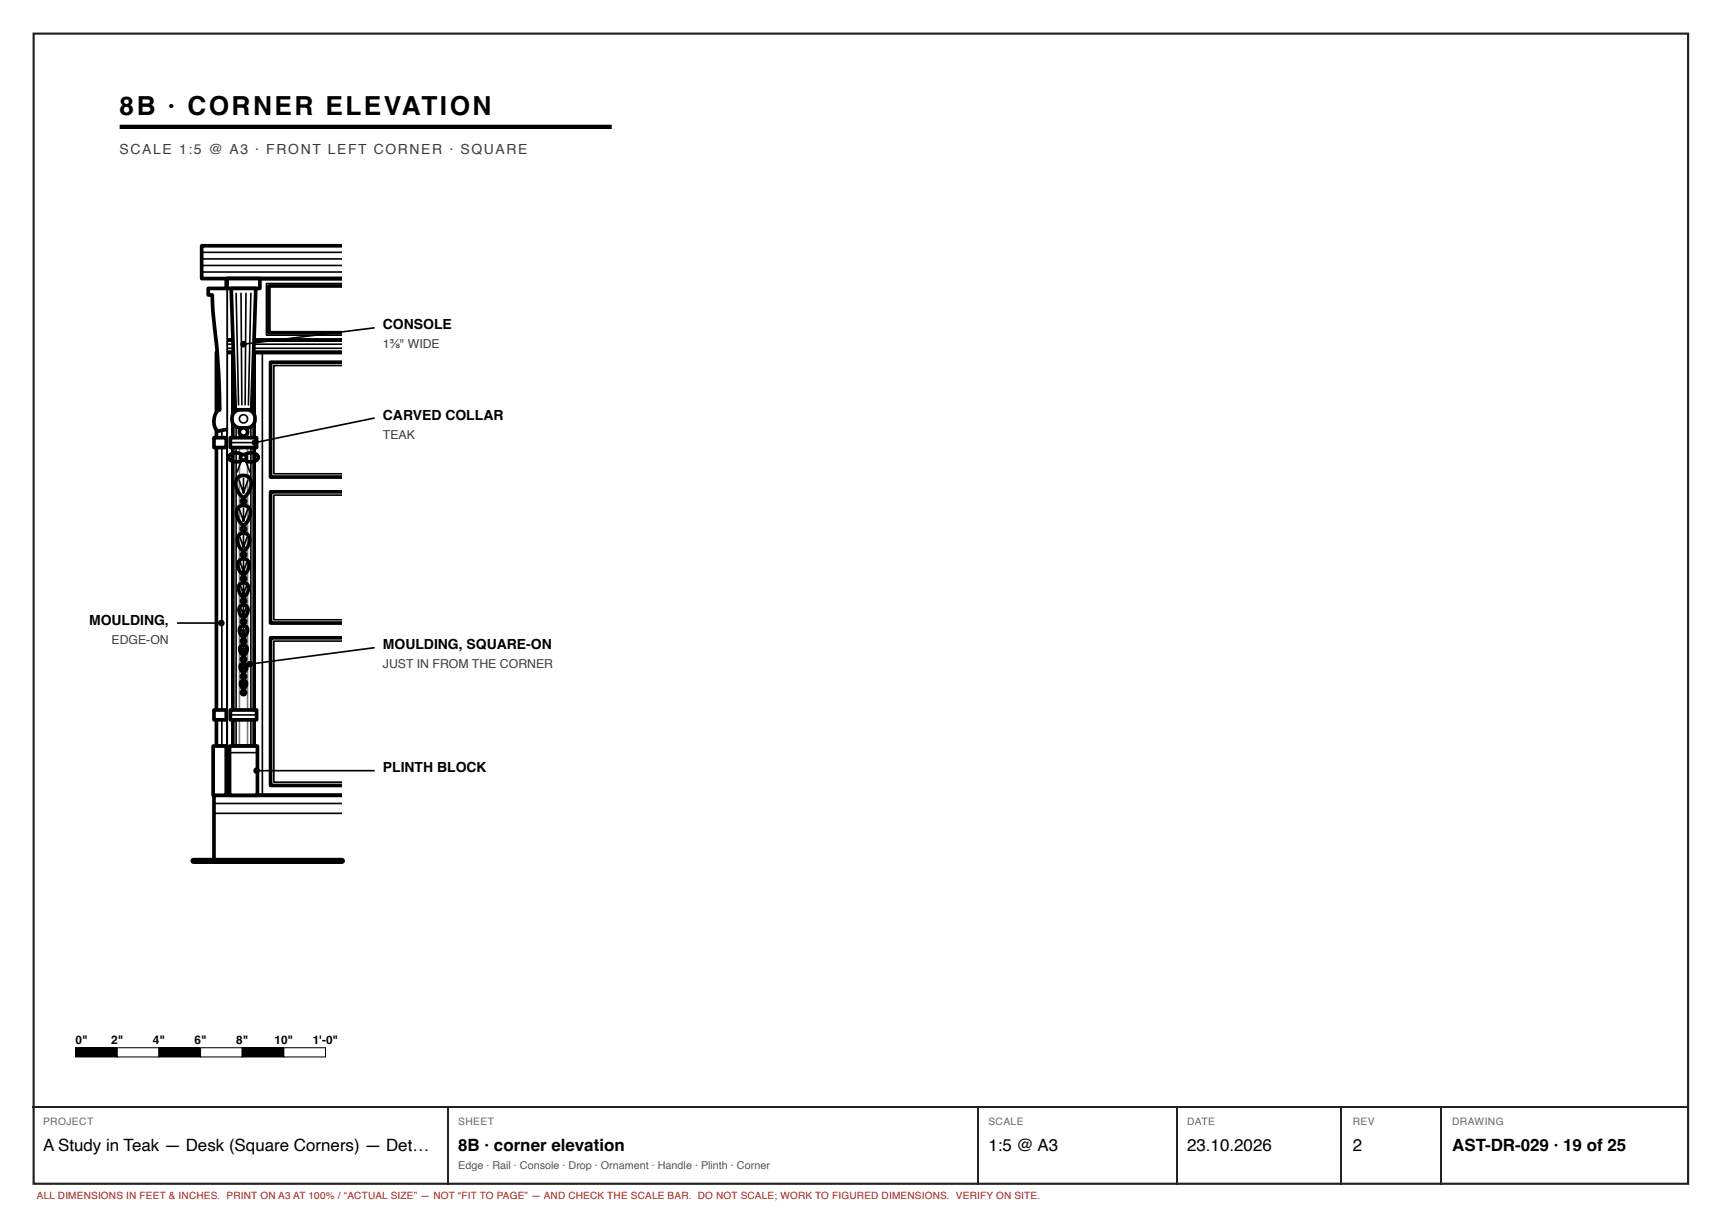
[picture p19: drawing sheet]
<svg xmlns="http://www.w3.org/2000/svg" width="420mm" height="297mm" viewBox="0 0 420 297" stroke-linecap="round" stroke-linejoin="round" font-family="sans-serif">
<defs><g id="words">
<text font-size="6.4" x="29.2" y="27.9">8B · CORNER ELEVATION</text>
<g font-size="4.1">
<text x="10.5" y="280.7">A Study in Teak — Desk (Square Corners) — Det…</text>
<text x="111.8" y="280.7">8B · corner elevation</text>
<text x="241" y="280.7">1:5 @ A3</text>
<text x="289.5" y="280.7">23.10.2026</text>
<text x="329.9" y="280.7">2</text>
<text x="354.1" y="280.7">AST-DR-029 · 19 of 25</text>
</g>
<text font-size="3.4" fill="#3d3d3d" x="29.2" y="37.5">SCALE 1:5 @ A3 · FRONT LEFT CORNER · SQUARE</text>
<g font-size="3.4">
<text x="93.4" y="80.3">CONSOLE</text>
<text x="93.4" y="102.3">CARVED COLLAR</text>
<text x="21.7" y="152.3">MOULDING,</text>
<text x="93.4" y="158.3">MOULDING, SQUARE-ON</text>
<text x="93.4" y="188.3">PLINTH BLOCK</text>
</g>
<g font-size="3" fill="#3d3d3d">
<text x="93.4" y="84.9">1⅜&quot; WIDE</text>
<text x="93.4" y="106.9">TEAK</text>
<text x="27.2" y="156.9">EDGE-ON</text>
<text x="93.4" y="162.9">JUST IN FROM THE CORNER</text>
</g>
<g font-size="2.9">
<text x="18.4" y="254.5">0&quot;</text>
<text x="27.1" y="254.5">2&quot;</text>
<text x="37.3" y="254.5">4&quot;</text>
<text x="47.4" y="254.5">6&quot;</text>
<text x="57.6" y="254.5">8&quot;</text>
<text x="66.9" y="254.5">10&quot;</text>
<text x="76.3" y="254.5">1'-0&quot;</text>
</g>
<text font-size="2.6" fill="#555" x="111.8" y="285">Edge · Rail · Console · Drop · Ornament · Handle · Plinth · Corner</text>
<g font-size="2.5" fill="#666">
<text x="10.5" y="274.4">PROJECT</text>
<text x="111.8" y="274.4">SHEET</text>
<text x="241" y="274.4">SCALE</text>
<text x="289.5" y="274.4">DATE</text>
<text x="329.9" y="274.4">REV</text>
<text x="354.1" y="274.4">DRAWING</text>
</g>
<text font-size="2.4" fill="#a51d17" x="9" y="292.4">ALL DIMENSIONS IN FEET &amp; INCHES. PRINT ON A3 AT 100% / “ACTUAL SIZE” — NOT “FIT TO PAGE” — AND CHECK THE SCALE BAR. DO NOT SCALE; WORK TO FIGURED DIMENSIONS. VERIFY ON SITE.</text>
</g></defs>
<path d="M8.2 8.2h403.5v280.5h-403.5z" fill="none" stroke="#222" stroke-width=".53"/>
<path d="M29.2 30.9h120" fill="none" stroke="#000" stroke-width="1" stroke-linecap="butt"/>
<path d="M83.4 59.9h-34.2v8h34.2M55.2 67.9v15M83.4 69.7h-17.8v11.4h17.8M55.2 82.9v3M55.2 85.9v108M55.2 82.9h28.2M55.2 85.9h28.2M83.4 88.3h-17.4v28h17.4M83.4 119.9h-17.4v32h17.4M83.4 155.5h-17.4v36h17.4M83.4 193.9h-31.2v16h31.2" fill="none" stroke="#000" stroke-width=".9"/>
<g fill="none" stroke="#000" stroke-width=".4">
<path d="M49.2 61.5h34.2M49.2 63.1h34.2M49.2 64.7h34.2M49.2 66.3h34.2M83.4 69.1h-18.4v12.6h18.4M55.2 83.9h28.2M55.2 84.9h28.2M64 85.9v108M83.4 89.1h-16.6v26.4h16.6M83.4 120.7h-16.6v30.4h16.6M83.4 156.3h-16.6v34.4h16.6M52.2 195.9h31.2"/>
<path d="M52.2 198.3h31.2"/>
</g>
<path d="M56.8 85.9h5.2v96h-5.2z" fill="#fff"/>
<path d="M56.8 85.9h5.2v96h-5.2z" fill="none" stroke="#000" stroke-width=".9"/>
<path d="M57.6 85.9v96M58.4 85.9v96M60.4 85.9v96M61.2 85.9v96" fill="none" stroke="#000" stroke-width=".4"/>
<path d="M56.2 106.7h6.4v2.4h-6.4z" fill="#fff"/>
<path d="M56.2 106.7h6.4v2.4h-6.4z" fill="none" stroke="#000" stroke-width=".9"/>
<path d="M56.2 107.9h6.4" fill="none" stroke="#000" stroke-width=".4"/>
<path d="M56.2 173.1h6.4v2.4h-6.4z" fill="#fff"/>
<path d="M56.1 110.9a2.23 2.23 0 0 1 3.3 .5 1.88 1.88 0 0 1-2.8 1 .88 .88 0 0 1-.8-.6 .88 .88 0 0 1 .3-.9zM59.7 110.9a2.23 2.23 0 0 1 3.3 .5 1.88 1.88 0 0 1-2.8 1 .88 .88 0 0 1-.8-.6 .88 .88 0 0 1 .3-.9zM56.2 173.1h6.4v2.4h-6.4z" fill="none" stroke="#000" stroke-width=".9"/>
<path d="M56.2 174.3h6.4" fill="none" stroke="#000" stroke-width=".4"/>
<circle cx="59.4" cy="111.5" r=".7" fill="#fff"/>
<g fill="none" stroke="#000" stroke-width=".9">
<path d="M58.1 116.3a1.98 1.98 0 0 1 2.5 0 1.98 1.98 0 0 1 .6 2.4 5.1 5.1 0 0 1-1.8 2.8 4.2 4.2 0 0 1-1.6-4.7zM58.2 123.7a1.75 1.75 0 0 1 2.1-.2 1.75 1.75 0 0 1 .8 1.9 4.5 4.5 0 0 1-1.7 2.8 3.8 3.8 0 0 1-1.6-4zM58.3 130.4a1.66 1.66 0 0 1 2.2 0 1.66 1.66 0 0 1 .2 2.2l-.7 1.3-.6 .6a3.1 3.1 0 0 1-1.1-4.1zM58.3 136.7a1.46 1.46 0 0 1 1.9-.2 1.46 1.46 0 0 1 .5 1.9l-.7 1.3-.6 .6a2.83 2.83 0 0 1-1.1-3.6zM58.4 142.5a1.31 1.31 0 0 1 1.8-.2 1.31 1.31 0 0 1 .3 1.7l-.6 1.2-.5 .5a2.55 2.55 0 0 1-1-3.2zM58.5 147.9a1.18 1.18 0 0 1 1.6-.2 1.18 1.18 0 0 1 .3 1.6l-.5 1-.5 .5a2.3 2.3 0 0 1-.9-2.9zM58.5 153a1.03 1.03 0 0 1 1.4-.3 1.03 1.03 0 0 1 .5 1.2l-.5 1.1-.5 .5a2.23 2.23 0 0 1-.9-2.5zM58.6 157.7a1 1 0 0 1 1.5-.1 1 1 0 0 1 0 1.4l-.7 1a2.01 2.01 0 0 1-.8-2.3zM58.7 162.1a.9 .9 0 0 1 1.3-.1 .9 .9 0 0 1 0 1.3l-.6 .8a1.8 1.8 0 0 1-.7-2zM59 166.1h.8a1.3 1.3 0 0 1-.4 2 1.42 1.42 0 0 1-.4-2z"/>
<circle cx="59.4" cy="111.5" r=".7"/>
<circle cx="59.4" cy="135.3" r=".5"/>
<circle cx="59.4" cy="129" r=".5"/>
<circle cx="59.4" cy="122.3" r=".5"/>
<circle cx="59.4" cy="156.3" r=".5"/>
<circle cx="59.4" cy="141.1" r=".5"/>
<circle cx="59.4" cy="146.5" r=".5"/>
<circle cx="59.4" cy="151.6" r=".5"/>
<circle cx="59.4" cy="164.9" r=".5"/>
<circle cx="59.4" cy="168.9" r=".5"/>
<circle cx="59.4" cy="160.8" r=".5"/>
</g>
<g fill="none" stroke="#000" stroke-width=".4">
<path d="M58.3 117.1l1.1 3.2M59 112.1l-1.2 3M59.4 116.7v3.6M59.8 112.1l1.2 3M60.4 117.1l-1 3.2M58.4 124.3l1 2.8M58.5 131l.9 2.5M58.6 137.2l.8 2.2M59.4 123.9v3.2M59.4 130.6v2.9M59.4 136.8v2.6M60.2 137.2l-.8 2.2"/>
<path d="M60.2 131l-.8 2.5M60.3 124.3l-.9 2.8M58.7 142.9l.7 2M58.8 148.2l.6 1.9M58.8 153.2l.6 1.7M58.9 157.9l.5 1.5M59.4 142.6v2.3M59.4 148v2.1M59.4 153v1.9M59.4 157.7v1.7M59.9 157.9l-.5 1.5M59.9 153.2l-.5 1.7"/>
<path d="M60 148.2l-.6 1.9M60.1 142.9l-.7 2M58.9 162.3l.5 1.3M59 166.4l.4 1.2M59.4 162.1v1.5M59.4 166.2v1.4M59.8 166.4l-.4 1.2M59.8 162.3l-.4 1.3"/>
</g>
<path d="M56 181.9h6.8v12h-6.8z" fill="#fff"/>
<path d="M56 181.9h6.8v12h-6.8z" fill="none" stroke="#000" stroke-width=".9"/>
<path d="M56 183.5h6.8" fill="none" stroke="#000" stroke-width=".4"/>
<path d="M55.4 67.9h8v2.4h-8z" fill="#fff"/>
<path d="M55.4 67.9h8v2.4h-8z" fill="none" stroke="#000" stroke-width=".9"/>
<path d="M56.4 70.3h6l-1 29.6h-4z" fill="#fff"/>
<path d="M56.4 70.3h6l-1 29.6h-4z" fill="none" stroke="#000" stroke-width=".9"/>
<path d="M57.6 71.5l.6 27.2M58.8 71.5l.2 27.2M60 71.5l-.2 27.2M61.2 71.5l-.6 27.2" fill="none" stroke="#000" stroke-width=".4"/>
<path d="M57.2 100.5l1-.5 2-.1a2.21 2.21 0 0 1 2 2.2 2.21 2.21 0 0 1-2 2.2h-1.6a2.23 2.23 0 0 1-2-1.4 2.23 2.23 0 0 1 .6-2.4z" fill="#fff"/>
<path d="M57.2 100.5l1-.5 2-.1a2.21 2.21 0 0 1 2 2.2 2.21 2.21 0 0 1-2 2.2h-1.6a2.23 2.23 0 0 1-2-1.4 2.23 2.23 0 0 1 .6-2.4z" fill="none" stroke="#000" stroke-width=".9"/>
<circle cx="59.4" cy="102.1" r="1" fill="none" stroke="#000" stroke-width=".4"/>
<circle cx="59.4" cy="105.3" r="1" fill="#fff"/>
<circle cx="59.4" cy="105.3" r="1" fill="none" stroke="#000" stroke-width=".9"/>
<path d="M52.8 85.9h2.4v96h-2.4z" fill="#fff"/>
<path d="M55.2 85.9h-2.4v96h2.4" fill="none" stroke="#000" stroke-width=".9"/>
<path d="M54.1 85.9v96" fill="none" stroke="#000" stroke-width=".4"/>
<path d="M52.2 106.7h3v2.4h-3z" fill="#fff"/>
<path d="M52.2 106.7h3v2.4h-3z" fill="none" stroke="#000" stroke-width=".9"/>
<path d="M52.2 173.1h3v2.4h-3z" fill="#fff"/>
<path d="M52.2 173.1h3v2.4h-3z" fill="none" stroke="#000" stroke-width=".9"/>
<path d="M52 181.9h3.2v12h-3.2z" fill="#fff"/>
<path d="M52 181.9h3.2v12h-3.2z" fill="none" stroke="#000" stroke-width=".9"/>
<path d="M50.8 70.3h4.4v34.4l-2 .4a3.4 3.4 0 0 1 .4-5.2 239.9 239.9 0 0 0-1.8-25.4v-2.6h-1z" fill="#fff"/>
<path d="M55.2 70.3h-4.4v1.6h1l.1 3.8 .6 5.8a159.1 159.1 0 0 1 1.1 18.4 3.4 3.4 0 0 0-1.2 4.3l.8 .9 2-.4" fill="none" stroke="#000" stroke-width=".9"/>
<path d="M47.2 209.9h36.2" fill="none" stroke="#000" stroke-width="1.5"/>
<path d="M91.4 79.9l-32 4M91.4 101.9l-29.2 6M43.2 151.9h10.8M91.4 157.9l-30.4 4M62.6 187.9h28.8" fill="none" stroke="#000" stroke-width=".4"/>
<g fill="#000">
<path d="M18.4 255.5h10.2v2.2h-10.2z"/>
<circle cx="59.4" cy="83.9" r=".8"/>
<circle cx="62.2" cy="107.9" r=".8"/>
<circle cx="54" cy="151.9" r=".8"/>
<circle cx="61" cy="161.9" r=".8"/>
<circle cx="62.6" cy="187.9" r=".8"/>
</g>
<path d="M18.4 255.5h10.2v2.2h-10.2z" fill="none" stroke="#000" stroke-width=".25"/>
<path d="M28.6 255.5h10.2v2.2h-10.2z" fill="#fff"/>
<path d="M28.6 255.5h10.2v2.2h-10.2zM38.8 255.5h10.1v2.2h-10.1z" fill="none" stroke="#000" stroke-width=".25"/>
<path d="M38.8 255.5h10.1v2.2h-10.1z" fill="#000"/>
<path d="M48.9 255.5h10.2v2.2h-10.2z" fill="#fff"/>
<path d="M48.9 255.5h10.2v2.2h-10.2zM59.1 255.5h10.1v2.2h-10.1z" fill="none" stroke="#000" stroke-width=".25"/>
<path d="M59.1 255.5h10.1v2.2h-10.1z" fill="#000"/>
<path d="M69.2 255.5h10.2v2.2h-10.2z" fill="#fff"/>
<path d="M69.2 255.5h10.2v2.2h-10.2z" fill="none" stroke="#000" stroke-width=".25"/>
<path d="M7.9 270h404.1M109.1 270.1v18.8M238.5 270.1v18.8M286.9 270.1v18.8M327.2 270.1v18.8M351.5 270.1v18.8" fill="none" stroke="#222" stroke-width=".26"/>
<use href="#words"/>
</svg>
